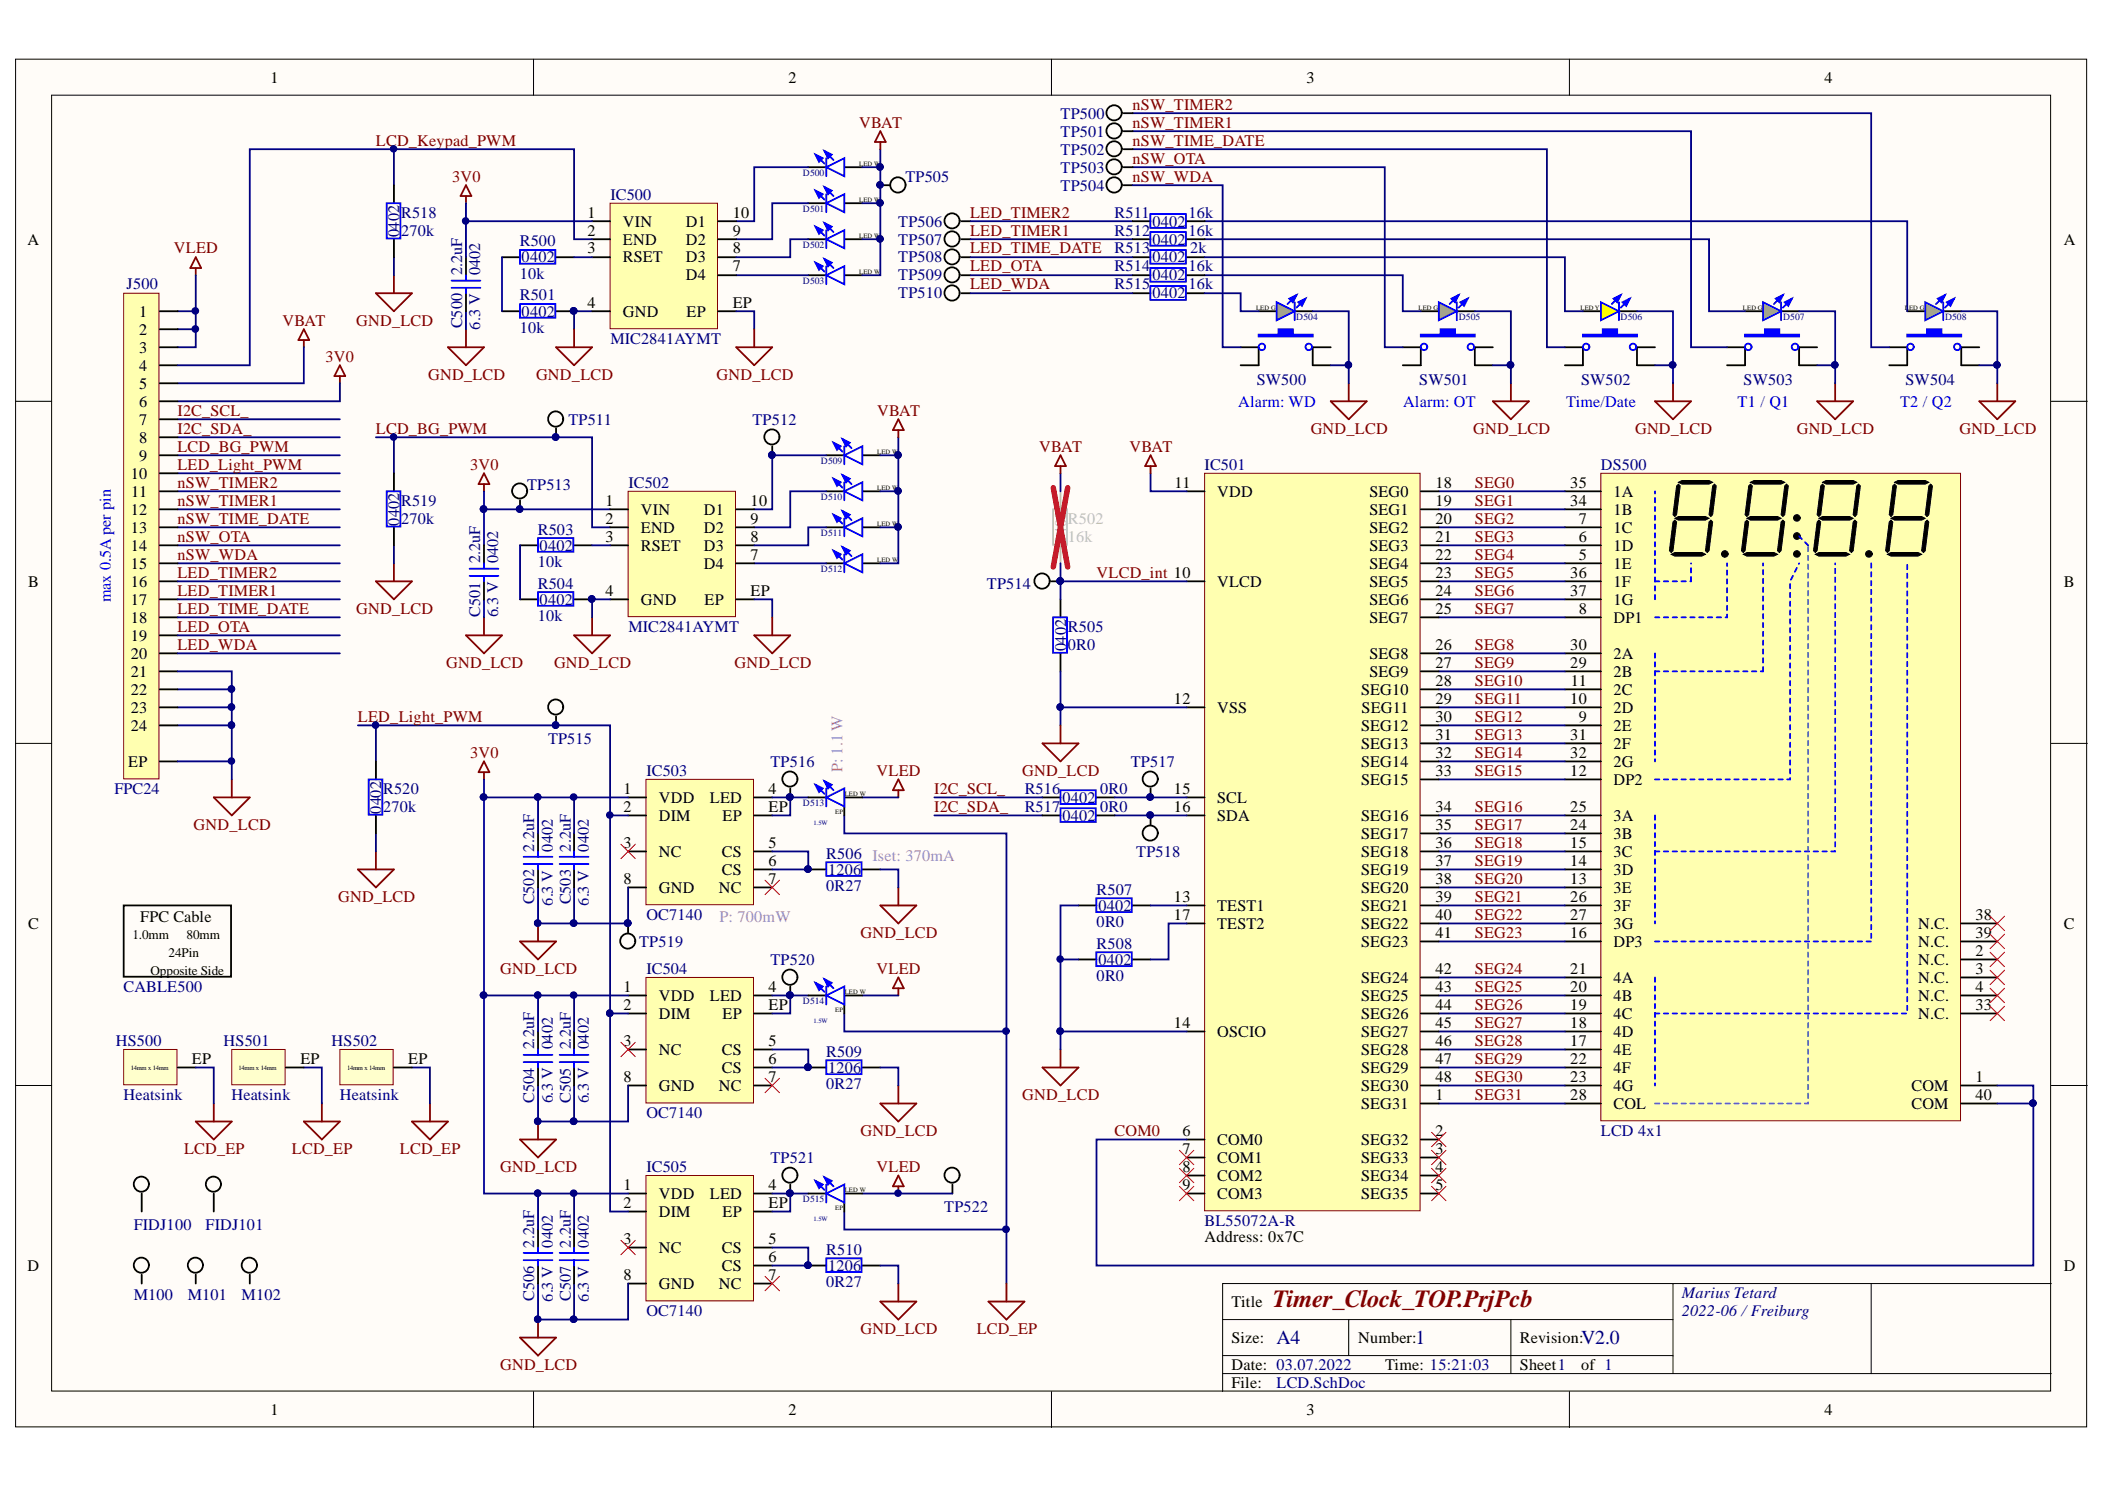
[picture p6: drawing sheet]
<svg xmlns="http://www.w3.org/2000/svg" width="297mm" height="210mm" viewBox="0 0 297 210" stroke-linecap="round" stroke-linejoin="round" font-family="sans-serif">
<defs><g id="words">
<text font-size="3.5" fill="#800000" x="179.6" y="184.4">Timer_Clock_TOP.PrjPcb</text>
<g font-size="2.8" fill="#000080">
<text x="180.1" y="189.6">A4</text>
<text x="199.8" y="189.6">1</text>
<text x="223.1" y="189.6">V2.0</text>
</g>
<g font-size="2.3">
<text x="38.2" y="11.7">1</text>
<text x="111.3" y="11.7">2</text>
<text x="184.4" y="11.7">3</text>
<text x="257.5" y="11.7">4</text>
<text x="3.9" y="34.5">A</text>
<text x="82.9" y="30.7">1</text>
<text x="82.9" y="33.2">2</text>
<text x="82.9" y="35.8">3</text>
<text x="87.9" y="32">VIN</text>
<text x="87.9" y="34.5">END</text>
<text x="96.8" y="32">D1</text>
<text x="96.8" y="34.5">D2</text>
<text x="103.4" y="30.7">10</text>
<text x="103.4" y="33.2">9</text>
<text x="103.4" y="35.8">8</text>
<text x="291.2" y="34.5">A</text>
<text x="87.9" y="37">RSET</text>
<text x="96.8" y="37">D3</text>
<text x="96.8" y="39.6">D4</text>
<text x="103.4" y="38.3">7</text>
<text x="19.6" y="44.7">1</text>
<text x="19.6" y="47.3">2</text>
<text x="82.9" y="43.5">4</text>
<text x="87.9" y="44.7">GND</text>
<text x="96.9" y="44.7">EP</text>
<text x="103.4" y="43.5">EP</text>
<text x="19.6" y="49.8">3</text>
<text x="19.6" y="52.3">4</text>
<text x="19.6" y="54.9">5</text>
<text x="19.6" y="57.4">6</text>
<text x="19.6" y="59.9">7</text>
<text x="19.6" y="62.5">8</text>
<text x="19.6" y="65">9</text>
<text x="18.4" y="67.5">10</text>
<text x="18.5" y="70.1">11</text>
<text x="85.5" y="71.4">1</text>
<text x="105.9" y="71.4">10</text>
<text x="165.7" y="68.8">11</text>
<text x="171.8" y="70.1">VDD</text>
<text x="193.2" y="70.1">SEG0</text>
<text x="202.5" y="68.8">18</text>
<text x="202.5" y="71.4">19</text>
<text x="221.6" y="71.4">34</text>
<text x="221.6" y="68.8">35</text>
<text x="227.7" y="70.1">1A</text>
<text x="18.4" y="72.6">12</text>
<text x="18.4" y="75.2">13</text>
<text x="18.4" y="77.7">14</text>
<text x="85.5" y="73.9">2</text>
<text x="85.5" y="76.4">3</text>
<text x="90.4" y="72.6">VIN</text>
<text x="90.4" y="75.2">END</text>
<text x="90.4" y="77.7">RSET</text>
<text x="99.3" y="72.6">D1</text>
<text x="99.3" y="75.2">D2</text>
<text x="99.3" y="77.7">D3</text>
<text x="105.9" y="73.9">9</text>
<text x="105.9" y="76.4">8</text>
<text x="193.2" y="72.6">SEG1</text>
<text x="193.2" y="75.2">SEG2</text>
<text x="193.2" y="77.7">SEG3</text>
<text x="202.5" y="73.9">20</text>
<text x="202.5" y="76.4">21</text>
<text x="222.8" y="76.4">6</text>
<text x="222.8" y="73.9">7</text>
<text x="227.7" y="77.7">1D</text>
<text x="227.7" y="75.2">1C</text>
<text x="227.7" y="72.6">1B</text>
<text x="4" y="82.8">B</text>
<text x="18.4" y="80.2">15</text>
<text x="18.4" y="82.8">16</text>
<text x="99.3" y="80.2">D4</text>
<text x="105.9" y="79">7</text>
<text x="171.8" y="82.8">VLCD</text>
<text x="193.2" y="80.2">SEG4</text>
<text x="193.2" y="82.8">SEG5</text>
<text x="202.5" y="79">22</text>
<text x="202.5" y="81.5">23</text>
<text x="221.6" y="81.5">36</text>
<text x="222.8" y="79">5</text>
<text x="227.7" y="80.2">1E</text>
<text x="227.7" y="82.8">1F</text>
<text x="291.2" y="82.8">B</text>
<text x="18.4" y="85.3">17</text>
<text x="18.4" y="87.8">18</text>
<text x="85.5" y="84">4</text>
<text x="90.4" y="85.3">GND</text>
<text x="99.4" y="85.3">EP</text>
<text x="105.9" y="84">EP</text>
<text x="193.2" y="85.3">SEG6</text>
<text x="193.2" y="87.8">SEG7</text>
<text x="202.5" y="84">24</text>
<text x="202.5" y="86.6">25</text>
<text x="221.6" y="84">37</text>
<text x="222.8" y="86.6">8</text>
<text x="227.7" y="87.8">DP1</text>
<text x="227.7" y="85.3">1G</text>
<text x="18.4" y="90.4">19</text>
<text x="18.4" y="92.9">20</text>
<text x="18.4" y="95.4">21</text>
<text x="193.2" y="92.9">SEG8</text>
<text x="193.2" y="95.4">SEG9</text>
<text x="202.5" y="91.6">26</text>
<text x="202.5" y="94.2">27</text>
<text x="221.6" y="94.2">29</text>
<text x="221.6" y="91.6">30</text>
<text x="227.7" y="95.4">2B</text>
<text x="227.7" y="92.9">2A</text>
<text x="18.4" y="98">22</text>
<text x="18.4" y="100.5">23</text>
<text x="165.7" y="99.3">12</text>
<text x="171.8" y="100.5">VSS</text>
<text x="192.1" y="98">SEG10</text>
<text x="192.1" y="100.5">SEG11</text>
<text x="202.5" y="96.7">28</text>
<text x="202.5" y="99.3">29</text>
<text x="202.5" y="101.8">30</text>
<text x="221.6" y="99.3">10</text>
<text x="221.7" y="96.7">11</text>
<text x="222.8" y="101.8">9</text>
<text x="227.7" y="100.5">2D</text>
<text x="227.7" y="98">2C</text>
<text x="18.4" y="103.1">24</text>
<text x="192.1" y="103.1">SEG12</text>
<text x="192.1" y="105.7">SEG13</text>
<text x="202.5" y="104.4">31</text>
<text x="202.5" y="106.9">32</text>
<text x="221.6" y="104.4">31</text>
<text x="221.6" y="106.9">32</text>
<text x="227.7" y="103.1">2E</text>
<text x="227.7" y="105.7">2F</text>
<text x="18.1" y="108.2">EP</text>
<text x="88" y="112">1</text>
<text x="93" y="113.3">VDD</text>
<text x="100.2" y="113.3">LED</text>
<text x="108.5" y="112">4</text>
<text x="165.7" y="112">15</text>
<text x="171.8" y="113.3">SCL</text>
<text x="192.1" y="108.2">SEG14</text>
<text x="192.1" y="110.8">SEG15</text>
<text x="202.5" y="109.5">33</text>
<text x="221.6" y="109.5">12</text>
<text x="227.7" y="110.8">DP2</text>
<text x="227.7" y="108.2">2G</text>
<text x="88" y="114.6">2</text>
<text x="88" y="119.6">3</text>
<text x="93" y="115.8">DIM</text>
<text x="102" y="115.8">EP</text>
<text x="108.5" y="119.6">5</text>
<text x="108.5" y="114.6">EP</text>
<text x="165.7" y="114.6">16</text>
<text x="171.8" y="115.8">SDA</text>
<text x="192.1" y="115.8">SEG16</text>
<text x="192.1" y="118.4">SEG17</text>
<text x="202.5" y="114.6">34</text>
<text x="202.5" y="117.1">35</text>
<text x="202.5" y="119.6">36</text>
<text x="221.6" y="119.6">15</text>
<text x="221.6" y="117.1">24</text>
<text x="221.6" y="114.6">25</text>
<text x="227.7" y="118.4">3B</text>
<text x="227.7" y="115.8">3A</text>
<text x="88" y="124.7">8</text>
<text x="93" y="120.9">NC</text>
<text x="93" y="126">GND</text>
<text x="101.4" y="126">NC</text>
<text x="101.9" y="120.9">CS</text>
<text x="101.9" y="123.4">CS</text>
<text x="108.5" y="122.2">6</text>
<text x="108.5" y="124.7">7</text>
<text x="192.1" y="120.9">SEG18</text>
<text x="192.1" y="123.4">SEG19</text>
<text x="192.1" y="126">SEG20</text>
<text x="202.5" y="122.2">37</text>
<text x="202.5" y="124.7">38</text>
<text x="221.6" y="124.7">13</text>
<text x="221.6" y="122.2">14</text>
<text x="227.7" y="126">3E</text>
<text x="227.7" y="123.4">3D</text>
<text x="227.7" y="120.9">3C</text>
<text x="4" y="131">C</text>
<text x="19.8" y="130">FPC Cable</text>
<text x="165.7" y="127.2">13</text>
<text x="165.7" y="129.8">17</text>
<text x="171.8" y="128.5">TEST1</text>
<text x="171.8" y="131">TEST2</text>
<text x="192.1" y="128.5">SEG21</text>
<text x="192.1" y="131">SEG22</text>
<text x="202.5" y="127.2">39</text>
<text x="202.5" y="129.8">40</text>
<text x="221.6" y="127.2">26</text>
<text x="221.6" y="129.8">27</text>
<text x="227.7" y="128.5">3F</text>
<text x="227.7" y="131">3G</text>
<text x="270.7" y="131">N.C.</text>
<text x="278.8" y="129.8">38</text>
<text x="291.2" y="131">C</text>
<text x="192.1" y="133.6">SEG23</text>
<text x="202.5" y="132.3">41</text>
<text x="202.5" y="137.4">42</text>
<text x="221.6" y="132.3">16</text>
<text x="221.6" y="137.4">21</text>
<text x="227.7" y="133.6">DP3</text>
<text x="270.7" y="136.1">N.C.</text>
<text x="270.7" y="133.6">N.C.</text>
<text x="278.8" y="134.8">2</text>
<text x="278.8" y="137.4">3</text>
<text x="278.8" y="132.3">39</text>
<text x="88" y="139.9">1</text>
<text x="88" y="142.5">2</text>
<text x="93" y="141.2">VDD</text>
<text x="93" y="143.7">DIM</text>
<text x="100.2" y="141.2">LED</text>
<text x="102" y="143.7">EP</text>
<text x="108.5" y="139.9">4</text>
<text x="108.5" y="142.5">EP</text>
<text x="192.1" y="138.7">SEG24</text>
<text x="192.1" y="141.2">SEG25</text>
<text x="192.1" y="143.7">SEG26</text>
<text x="202.5" y="139.9">43</text>
<text x="202.5" y="142.5">44</text>
<text x="221.6" y="142.5">19</text>
<text x="221.6" y="139.9">20</text>
<text x="227.7" y="143.7">4C</text>
<text x="227.7" y="141.2">4B</text>
<text x="227.7" y="138.7">4A</text>
<text x="270.7" y="138.7">N.C.</text>
<text x="270.7" y="141.2">N.C.</text>
<text x="270.7" y="143.7">N.C.</text>
<text x="278.8" y="139.9">4</text>
<text x="278.8" y="142.5">33</text>
<text x="88" y="147.5">3</text>
<text x="93" y="148.8">NC</text>
<text x="101.9" y="148.8">CS</text>
<text x="108.5" y="147.5">5</text>
<text x="165.7" y="145">14</text>
<text x="171.8" y="146.3">OSCIO</text>
<text x="192.1" y="146.3">SEG27</text>
<text x="192.1" y="148.8">SEG28</text>
<text x="202.5" y="145">45</text>
<text x="202.5" y="147.5">46</text>
<text x="221.6" y="147.5">17</text>
<text x="221.6" y="145">18</text>
<text x="227.7" y="148.8">4E</text>
<text x="227.7" y="146.3">4D</text>
<text x="27.1" y="150.1">EP</text>
<text x="42.4" y="150.1">EP</text>
<text x="57.6" y="150.1">EP</text>
<text x="88" y="152.6">8</text>
<text x="93" y="153.9">GND</text>
<text x="101.4" y="153.9">NC</text>
<text x="101.9" y="151.3">CS</text>
<text x="108.5" y="150.1">6</text>
<text x="108.5" y="152.6">7</text>
<text x="192.1" y="151.3">SEG29</text>
<text x="192.1" y="153.9">SEG30</text>
<text x="202.5" y="155.1">1</text>
<text x="202.5" y="150.1">47</text>
<text x="202.5" y="152.6">48</text>
<text x="221.6" y="150.1">22</text>
<text x="221.6" y="152.6">23</text>
<text x="221.6" y="155.1">28</text>
<text x="227.7" y="151.3">4F</text>
<text x="227.7" y="153.9">4G</text>
<text x="269.7" y="153.9">COM</text>
<text x="278.8" y="152.6">1</text>
<text x="278.8" y="155.1">40</text>
<text x="166.8" y="160.2">6</text>
<text x="171.8" y="161.5">COM0</text>
<text x="192.1" y="156.4">SEG31</text>
<text x="192.1" y="161.5">SEG32</text>
<text x="202.5" y="160.2">2</text>
<text x="227.7" y="156.4">COL</text>
<text x="269.7" y="156.4">COM</text>
<text x="88" y="167.9">1</text>
<text x="108.5" y="167.9">4</text>
<text x="166.8" y="162.7">7</text>
<text x="166.8" y="165.4">8</text>
<text x="166.8" y="167.9">9</text>
<text x="171.8" y="164.1">COM1</text>
<text x="171.8" y="166.6">COM2</text>
<text x="192.1" y="164.1">SEG33</text>
<text x="192.1" y="166.6">SEG34</text>
<text x="202.5" y="162.7">3</text>
<text x="202.5" y="165.4">4</text>
<text x="202.5" y="167.9">5</text>
<text x="88" y="170.4">2</text>
<text x="93" y="169.2">VDD</text>
<text x="93" y="171.7">DIM</text>
<text x="100.2" y="169.2">LED</text>
<text x="102" y="171.7">EP</text>
<text x="108.5" y="170.4">EP</text>
<text x="171.8" y="169.2">COM3</text>
<text x="192.1" y="169.2">SEG35</text>
<text x="3.9" y="179.3">D</text>
<text x="88" y="175.5">3</text>
<text x="93" y="176.8">NC</text>
<text x="101.9" y="176.8">CS</text>
<text x="101.9" y="179.3">CS</text>
<text x="108.5" y="175.5">5</text>
<text x="108.5" y="178">6</text>
<text x="170" y="175.3">Address: 0x7C</text>
<text x="291.2" y="179.3">D</text>
<text x="88" y="180.6">8</text>
<text x="93" y="181.9">GND</text>
<text x="101.4" y="181.9">NC</text>
<text x="108.5" y="180.6">7</text>
<text x="173.8" y="184.4">Title</text>
<text x="173.8" y="189.5">Size:</text>
<text x="191.6" y="189.5">Number:</text>
<text x="214.5" y="189.5">Revision:</text>
<text x="173.8" y="193.3">Date: 03.07.2022</text>
<text x="173.8" y="195.8">File:</text>
<text x="195.4" y="193.3">Time: 15:21:03</text>
<text x="214.5" y="193.3">Sheet1</text>
<text x="223.1" y="193.3">of 1</text>
<text x="38.2" y="199.6">1</text>
<text x="111.3" y="199.6">2</text>
<text x="184.4" y="199.6">3</text>
<text x="257.5" y="199.6">4</text>
</g>
<g font-size="2.3" fill="#000080">
<text x="149.7" y="16.7">TP500</text>
<text x="149.7" y="21.8">TP502</text>
<text x="149.7" y="19.3">TP501</text>
<text x="86.1" y="28.1">IC500</text>
<text x="127.8" y="25.6">TP505</text>
<text x="149.7" y="26.9">TP504</text>
<text x="149.7" y="24.3">TP503</text>
<text x="56.3" y="33.5" transform="rotate(-90 56.3 33.5)">0402</text>
<text x="56.6" y="33.2">270k</text>
<text x="56.6" y="30.7">R518</text>
<text x="73.4" y="34.7">R500</text>
<text x="126.7" y="34.5">TP507</text>
<text x="126.7" y="32">TP506</text>
<text x="157.3" y="35.8">R513</text>
<text x="157.3" y="33.2">R512</text>
<text x="157.3" y="30.7">R511</text>
<text x="162.6" y="34.5">0402</text>
<text x="162.6" y="32">0402</text>
<text x="167.7" y="33.2">16k</text>
<text x="167.7" y="30.7">16k</text>
<text x="167.9" y="35.8">2k</text>
<text x="17.9" y="40.8">J500</text>
<text x="65.2" y="38.8" transform="rotate(-90 65.2 38.8)">2.2uF</text>
<text x="67.8" y="38.8" transform="rotate(-90 67.8 38.8)">0402</text>
<text x="73.4" y="39.3">10k</text>
<text x="73.6" y="37">0402</text>
<text x="126.7" y="39.6">TP509</text>
<text x="126.7" y="37">TP508</text>
<text x="157.3" y="40.8">R515</text>
<text x="157.3" y="38.3">R514</text>
<text x="162.6" y="37">0402</text>
<text x="162.6" y="39.6">0402</text>
<text x="167.7" y="40.8">16k</text>
<text x="167.7" y="38.3">16k</text>
<text x="65.2" y="46.3" transform="rotate(-90 65.2 46.3)">C500</text>
<text x="67.8" y="46.5" transform="rotate(-90 67.8 46.5)">6.3 V</text>
<text x="73.4" y="47">10k</text>
<text x="73.4" y="42.4">R501</text>
<text x="73.6" y="44.7">0402</text>
<text x="126.7" y="42.1">TP510</text>
<text x="162.6" y="42.1">0402</text>
<text x="86.1" y="48.5">MIC2841AYMT</text>
<text x="80.2" y="59.9">TP511</text>
<text x="106.2" y="59.9">TP512</text>
<text x="177.3" y="54.4">SW500</text>
<text x="200.3" y="54.4">SW501</text>
<text x="223.1" y="54.4">SW502</text>
<text x="246" y="54.4">SW503</text>
<text x="268.9" y="54.4">SW504</text>
<text x="56.6" y="71.4">R519</text>
<text x="74.4" y="69.1">TP513</text>
<text x="88.7" y="68.8">IC502</text>
<text x="170" y="66.3">IC501</text>
<text x="225.9" y="66.3">DS500</text>
<text x="56.3" y="74.1" transform="rotate(-90 56.3 74.1)">0402</text>
<text x="56.6" y="73.9">270k</text>
<text x="75.9" y="75.4">R503</text>
<text x="76.1" y="77.7">0402</text>
<text x="67.8" y="79.5" transform="rotate(-90 67.8 79.5)">2.2uF</text>
<text x="70.3" y="79.5" transform="rotate(-90 70.3 79.5)">0402</text>
<text x="75.9" y="80">10k</text>
<text x="75.9" y="83">R504</text>
<text x="139.3" y="83">TP514</text>
<text x="67.8" y="87" transform="rotate(-90 67.8 87)">C501</text>
<text x="70.3" y="87.1" transform="rotate(-90 70.3 87.1)">6.3 V</text>
<text x="75.9" y="87.6">10k</text>
<text x="76.1" y="85.3">0402</text>
<text x="88.7" y="89.1">MIC2841AYMT</text>
<text x="150.7" y="89.1">R505</text>
<text x="150.4" y="91.9" transform="rotate(-90 150.4 91.9)">0402</text>
<text x="150.7" y="91.6">0R0</text>
<text x="77.3" y="104.9">TP515</text>
<text x="16.2" y="112">FPC24</text>
<text x="54.1" y="112">R520</text>
<text x="91.2" y="109.5">IC503</text>
<text x="108.7" y="108.2">TP516</text>
<text x="144.6" y="112">R516</text>
<text x="149.9" y="113.3">0402</text>
<text x="155.3" y="112">0R0</text>
<text x="159.6" y="108.2">TP517</text>
<text x="53.8" y="114.8" transform="rotate(-90 53.8 114.8)">0402</text>
<text x="54.1" y="114.6">270k</text>
<text x="144.6" y="114.6">R517</text>
<text x="149.9" y="115.8">0402</text>
<text x="155.3" y="114.6">0R0</text>
<text x="75.4" y="120.1" transform="rotate(-90 75.4 120.1)">2.2uF</text>
<text x="78" y="120.1" transform="rotate(-90 78 120.1)">0402</text>
<text x="80.5" y="120.1" transform="rotate(-90 80.5 120.1)">2.2uF</text>
<text x="83.1" y="120.1" transform="rotate(-90 83.1 120.1)">0402</text>
<text x="116.6" y="125.7">0R27</text>
<text x="116.6" y="121.1">R506 Iset: 370mA</text>
<text x="116.8" y="123.4">1206</text>
<text x="160.3" y="120.9">TP518</text>
<text x="75.4" y="127.6" transform="rotate(-90 75.4 127.6)">C502</text>
<text x="78" y="127.7" transform="rotate(-90 78 127.7)">6.3 V</text>
<text x="80.5" y="127.6" transform="rotate(-90 80.5 127.6)">C503</text>
<text x="83.1" y="127.7" transform="rotate(-90 83.1 127.7)">6.3 V</text>
<text x="91.2" y="129.8">OC7140</text>
<text x="154.7" y="130.8">0R0</text>
<text x="154.7" y="126.2">R507</text>
<text x="155" y="128.5">0402</text>
<text x="90.2" y="133.6">TP519</text>
<text x="91.2" y="137.4">IC504</text>
<text x="108.7" y="136.1">TP520</text>
<text x="154.7" y="133.8">R508</text>
<text x="155" y="136.1">0402</text>
<text x="17.4" y="139.9">CABLE500</text>
<text x="154.7" y="138.4">0R0</text>
<text x="16.3" y="147.5">HS500</text>
<text x="31.6" y="147.5">HS501</text>
<text x="46.8" y="147.5">HS502</text>
<text x="75.4" y="148" transform="rotate(-90 75.4 148)">2.2uF</text>
<text x="78" y="148" transform="rotate(-90 78 148)">0402</text>
<text x="80.5" y="148" transform="rotate(-90 80.5 148)">2.2uF</text>
<text x="83.1" y="148" transform="rotate(-90 83.1 148)">0402</text>
<text x="116.6" y="149">R509</text>
<text x="17.4" y="155.1">Heatsink</text>
<text x="32.7" y="155.1">Heatsink</text>
<text x="48" y="155.1">Heatsink</text>
<text x="75.4" y="155.6" transform="rotate(-90 75.4 155.6)">C504</text>
<text x="78" y="155.6" transform="rotate(-90 78 155.6)">6.3 V</text>
<text x="80.5" y="155.6" transform="rotate(-90 80.5 155.6)">C505</text>
<text x="83.1" y="155.6" transform="rotate(-90 83.1 155.6)">6.3 V</text>
<text x="116.6" y="153.6">0R27</text>
<text x="116.8" y="151.3">1206</text>
<text x="91.2" y="157.7">OC7140</text>
<text x="225.9" y="160.2">LCD 4x1</text>
<text x="91.2" y="165.4">IC505</text>
<text x="108.7" y="164.1">TP521</text>
<text x="18.9" y="173.5">FIDJ100</text>
<text x="29" y="173.5">FIDJ101</text>
<text x="133.3" y="170.9">TP522</text>
<text x="170" y="173">BL55072A-R</text>
<text x="75.4" y="176" transform="rotate(-90 75.4 176)">2.2uF</text>
<text x="78" y="176" transform="rotate(-90 78 176)">0402</text>
<text x="80.5" y="176" transform="rotate(-90 80.5 176)">2.2uF</text>
<text x="83.1" y="176" transform="rotate(-90 83.1 176)">0402</text>
<text x="116.6" y="177">R510</text>
<text x="116.8" y="179.3">1206</text>
<text x="18.9" y="183.4">M100</text>
<text x="26.5" y="183.4">M101</text>
<text x="34.1" y="183.4">M102</text>
<text x="75.4" y="183.5" transform="rotate(-90 75.4 183.5)">C506</text>
<text x="78" y="183.6" transform="rotate(-90 78 183.6)">6.3 V</text>
<text x="80.5" y="183.5" transform="rotate(-90 80.5 183.5)">C507</text>
<text x="83.1" y="183.6" transform="rotate(-90 83.1 183.6)">6.3 V</text>
<text x="91.2" y="185.7">OC7140</text>
<text x="116.6" y="181.6">0R27</text>
<text x="237.3" y="183.1">Marius Tetard</text>
<text x="237.3" y="185.7">2022-06 /Freiburg</text>
<text x="180.1" y="195.8">LCD.SchDoc</text>
</g>
<g font-size="2.3" fill="#800000">
<text x="159.8" y="15.5">nSW_TIMER2</text>
<text x="53" y="20.5">LCD_Keypad_PWM</text>
<text x="121.2" y="18">VBAT</text>
<text x="159.8" y="23.1">nSW_OTA</text>
<text x="159.8" y="20.5">nSW_TIME_DATE</text>
<text x="159.8" y="18">nSW_TIMER1</text>
<text x="63.8" y="25.6">3V0</text>
<text x="159.8" y="25.6">nSW_WDA</text>
<text x="24.5" y="35.8">VLED</text>
<text x="136.9" y="35.8">LED_TIME_DATE</text>
<text x="136.9" y="33.2">LED_TIMER1</text>
<text x="136.9" y="30.7">LED_TIMER2</text>
<text x="136.9" y="40.8">LED_WDA</text>
<text x="136.9" y="38.3">LED_OTA</text>
<text x="39.8" y="46">VBAT</text>
<text x="50.3" y="46">GND_LCD</text>
<text x="45.9" y="51.1">3V0</text>
<text x="60.4" y="53.6">GND_LCD</text>
<text x="75.6" y="53.6">GND_LCD</text>
<text x="101.1" y="53.6">GND_LCD</text>
<text x="25" y="58.7">I2C_SCL_</text>
<text x="123.8" y="58.7">VBAT</text>
<text x="25" y="61.2">I2C_SDA_</text>
<text x="25" y="63.7">LCD_BG_PWM</text>
<text x="53" y="61.2">LCD_BG_PWM</text>
<text x="146.6" y="63.7">VBAT</text>
<text x="159.4" y="63.7">VBAT</text>
<text x="184.9" y="61.2">GND_LCD</text>
<text x="207.9" y="61.2">GND_LCD</text>
<text x="230.7" y="61.2">GND_LCD</text>
<text x="253.6" y="61.2">GND_LCD</text>
<text x="276.5" y="61.2">GND_LCD</text>
<text x="25" y="66.3">LED_Light_PWM</text>
<text x="25" y="71.4">nSW_TIMER1</text>
<text x="25" y="68.8">nSW_TIMER2</text>
<text x="66.3" y="66.3">3V0</text>
<text x="208.1" y="68.8">SEG0</text>
<text x="208.1" y="71.4">SEG1</text>
<text x="25" y="76.4">nSW_OTA</text>
<text x="25" y="73.9">nSW_TIME_DATE</text>
<text x="208.1" y="73.9">SEG2</text>
<text x="208.1" y="76.4">SEG3</text>
<text x="25" y="79">nSW_WDA</text>
<text x="25" y="81.5">LED_TIMER2</text>
<text x="154.7" y="81.5">VLCD_int 10</text>
<text x="208.1" y="79">SEG4</text>
<text x="208.1" y="81.5">SEG5</text>
<text x="25" y="89.1">LED_OTA</text>
<text x="25" y="86.6">LED_TIME_DATE</text>
<text x="25" y="84">LED_TIMER1</text>
<text x="50.3" y="86.6">GND_LCD</text>
<text x="208.1" y="84">SEG6</text>
<text x="208.1" y="86.6">SEG7</text>
<text x="25" y="91.6">LED_WDA</text>
<text x="62.9" y="94.2">GND_LCD</text>
<text x="78.2" y="94.2">GND_LCD</text>
<text x="103.6" y="94.2">GND_LCD</text>
<text x="208.1" y="91.6">SEG8</text>
<text x="208.1" y="94.2">SEG9</text>
<text x="50.5" y="101.8">LED_Light_PWM</text>
<text x="208.1" y="96.7">SEG10</text>
<text x="208.1" y="99.3">SEG11</text>
<text x="208.1" y="101.8">SEG12</text>
<text x="66.3" y="106.9">3V0</text>
<text x="208.1" y="104.4">SEG13</text>
<text x="208.1" y="106.9">SEG14</text>
<text x="123.7" y="109.5">VLED</text>
<text x="131.8" y="112">I2C_SCL_</text>
<text x="144.3" y="109.5">GND_LCD</text>
<text x="208.1" y="109.5">SEG15</text>
<text x="27.3" y="117.1">GND_LCD</text>
<text x="131.8" y="114.6">I2C_SDA_</text>
<text x="208.1" y="114.6">SEG16</text>
<text x="208.1" y="117.1">SEG17</text>
<text x="208.1" y="119.6">SEG18</text>
<text x="208.1" y="122.2">SEG19</text>
<text x="208.1" y="124.7">SEG20</text>
<text x="47.7" y="127.2">GND_LCD</text>
<text x="208.1" y="127.2">SEG21</text>
<text x="208.1" y="129.8">SEG22</text>
<text x="70.6" y="137.4">GND_LCD</text>
<text x="121.4" y="132.3">GND_LCD</text>
<text x="123.7" y="137.4">VLED</text>
<text x="208.1" y="132.3">SEG23</text>
<text x="208.1" y="137.4">SEG24</text>
<text x="208.1" y="139.9">SEG25</text>
<text x="208.1" y="142.5">SEG26</text>
<text x="208.1" y="145">SEG27</text>
<text x="208.1" y="147.5">SEG28</text>
<text x="144.3" y="155.1">GND_LCD</text>
<text x="208.1" y="150.1">SEG29</text>
<text x="208.1" y="152.6">SEG30</text>
<text x="208.1" y="155.1">SEG31</text>
<text x="121.4" y="160.2">GND_LCD</text>
<text x="157.3" y="160.2">COM0</text>
<text x="26" y="162.7">LCD_EP</text>
<text x="41.2" y="162.7">LCD_EP</text>
<text x="56.4" y="162.7">LCD_EP</text>
<text x="70.6" y="165.4">GND_LCD</text>
<text x="123.7" y="165.4">VLED</text>
<text x="121.4" y="188.2">GND_LCD</text>
<text x="137.8" y="188.2">LCD_EP</text>
<text x="70.6" y="193.3">GND_LCD</text>
</g>
<g font-size="2.3" fill="#00f">
<text x="174.7" y="57.4">Alarm: WD</text>
<text x="198" y="57.4">Alarm: OT</text>
<text x="221" y="57.4">Time/Date</text>
<text x="245.2" y="57.4">T1 / Q1</text>
<text x="268.1" y="57.4">T2 / Q2</text>
<text x="15.7" y="85" transform="rotate(-90 15.7 85)">max 0.5Aper pin</text>
</g>
<g font-size="2.3" fill="#bfbebc">
<text x="150.4" y="76.7" transform="rotate(-90 150.4 76.7)">0402</text>
<text x="150.7" y="76.4">16k</text>
<text x="150.7" y="73.9">R502</text>
</g>
<g font-size="2.3" fill="#f0f">
<text x="118.9" y="108.9" transform="rotate(-90 118.9 108.9)">P: 1.1 W</text>
<text x="101.5" y="130">P: 700mW</text>
</g>
<g font-size="1.9">
<text x="18.7" y="132.4">1.0mm</text>
<text x="21.2" y="137.5">Opposite Side</text>
<text x="23.8" y="134.9">24Pin</text>
<text x="26.3" y="132.4">80mm</text>
</g>
<g font-size="1.4" fill="#000080">
<text x="113.3" y="24.9">D500</text>
<text x="113.3" y="29.9">D501</text>
<text x="113.3" y="35">D502</text>
<text x="113.3" y="40.1">D503</text>
<text x="182.9" y="45.1">D504</text>
<text x="205.8" y="45.1">D505</text>
<text x="228.7" y="45.1">D506</text>
<text x="251.6" y="45.1">D507</text>
<text x="274.5" y="45.1">D508</text>
<text x="115.8" y="65.4">D509</text>
<text x="115.8" y="70.5">D510</text>
<text x="115.8" y="75.6">D511</text>
<text x="115.8" y="80.7">D512</text>
<text x="113.3" y="113.7">D513</text>
<text x="113.3" y="141.6">D514</text>
<text x="113.3" y="169.6">D515</text>
</g>
<g font-size=".9">
<text x="121.2" y="23.4">LED W</text>
<text x="121.2" y="28.5">LED W</text>
<text x="121.2" y="33.6">LED W</text>
<text x="121.2" y="38.6">LED W</text>
<text x="177.3" y="43.7">LED G</text>
<text x="200.2" y="43.7">LED G</text>
<text x="223" y="43.7">LED Y</text>
<text x="246" y="43.7">LED G</text>
<text x="268.8" y="43.7">L</text>
<text x="269.4" y="43.7">ED G</text>
<text x="123.8" y="64">LED W</text>
<text x="123.8" y="69.1">LED W</text>
<text x="123.8" y="74.2">LED W</text>
<text x="123.8" y="79.3">LED W</text>
<text x="119.2" y="112.3">LED W</text>
<text x="117.9" y="114.8">EP</text>
<text x="117.9" y="142.8">EP</text>
<text x="119.2" y="140.3">LED W</text>
<text x="18.4" y="150.9">14mm x 14mm</text>
<text x="33.7" y="150.9">14mm x 14mm</text>
<text x="49" y="150.9">14mm x 14mm</text>
<text x="117.9" y="170.7">EP</text>
<text x="119.2" y="168.2">LED W</text>
</g>
<g font-size=".9" fill="#000080">
<text x="114.8" y="116.3">1.5W</text>
<text x="114.8" y="144.3">1.5W</text>
<text x="114.8" y="172.2">1.5W</text>
</g>
</g></defs>
<g fill="#fffcf8" stroke="#000" stroke-width=".14">
<path d="M2.2 8.3h292.2v193h-292.2z"/>
<path d="M7.3 13.4h282.1v182.8h-282.1z"/>
</g>
<g fill="none" stroke="#000" stroke-width=".14">
<path d="M75.3 8.3v5.1M148.4 8.3v5.1M221.5 8.3v5.1M2.2 56.6h5.1M289.5 56.6h5.1M2.2 104.9h5.1M289.5 104.9h5.1M2.2 153.1h5.1M289.5 153.1h5.1M75.3 196.3v5.1M148.4 196.3v5.1M172.5 186.1h63.6"/>
<path d="M172.5 193.8h117M172.5 191.2h63.6M190.3 186.1v5.1M213.2 186.1v7.7M221.5 196.3v5.1M236.1 181.1v12.7M264 181.1h-91.5v15.2M289.5 181.1h-25.5v12.7"/>
</g>
<path d="M225.9 66.8h50.8v91.3h-50.8z" fill="#ffffb0" stroke="#800000" stroke-width=".14"/>
<g fill="#000" stroke="#000" stroke-width=".14">
<circle cx="243.4" cy="78.1" r=".46"/>
<circle cx="253.6" cy="75.6" r=".47"/>
<circle cx="253.6" cy="73.1" r=".46"/>
<circle cx="253.6" cy="78.1" r=".46"/>
<circle cx="263.7" cy="78.1" r=".46"/>
</g>
<g fill="#000" stroke="#000" stroke-width=".14">
<path d="M235.8 78.2l.5-.3h3.8l.6 .3-.6 .2h-3.8z" fill-rule="evenodd"/>
<path d="M236.3 73.1l.5-.2h3.9l.5 .2-.5 .3h-3.9z" fill-rule="evenodd"/>
<path d="M236.1 73.6l.2-.2 .3 .2-.5 4.1-.3 .2-.2-.2z" fill-rule="evenodd"/>
<path d="M236.8 68l.6-.2h3.8l.5 .2-.5 .3h-3.8z" fill-rule="evenodd"/>
<path d="M236.6 68.5l.2-.2 .3 .2-.5 4.1-.3 .3-.2-.3z" fill-rule="evenodd"/>
<path d="M241.2 73.6l.2-.2 .3 .2-.5 4.1-.3 .2-.2-.2z" fill-rule="evenodd"/>
<path d="M241.7 68.5l.2-.2 .3 .2-.5 4.1-.3 .3-.2-.3z" fill-rule="evenodd"/>
<path d="M246 78.2l.5-.3h3.8l.5 .3-.5 .2h-3.8z" fill-rule="evenodd"/>
<path d="M246.5 73.1l.5-.2h3.8l.5 .2-.5 .3h-3.8z" fill-rule="evenodd"/>
<path d="M246.2 73.6l.3-.2 .3 .2-.6 4.1-.2 .2-.3-.2z" fill-rule="evenodd"/>
<path d="M247 68l.5-.2h3.8l.5 .2-.5 .3h-3.8z" fill-rule="evenodd"/>
<path d="M246.8 68.5l.2-.2 .3 .2-.5 4.1-.3 .3-.3-.3z" fill-rule="evenodd"/>
<path d="M251.3 73.6l.3-.2 .2 .2-.5 4.1-.2 .2-.3-.2z" fill-rule="evenodd"/>
<path d="M251.8 68.5l.3-.2 .3 .2-.6 4.1-.2 .3-.3-.3z" fill-rule="evenodd"/>
<path d="M256.2 78.2l.5-.3h3.8l.5 .3-.5 .2h-3.8z" fill-rule="evenodd"/>
<path d="M256.7 73.1l.5-.2h3.8l.5 .2-.5 .3h-3.8z" fill-rule="evenodd"/>
<path d="M256.4 73.6l.3-.2 .2 .2-.5 4.1-.2 .2-.3-.2z" fill-rule="evenodd"/>
<path d="M257.2 68l.5-.2h3.8l.5 .2-.5 .3h-3.8z" fill-rule="evenodd"/>
<path d="M256.9 68.5l.3-.2 .2 .2-.5 4.1-.2 .3-.3-.3z" fill-rule="evenodd"/>
<path d="M261.5 73.6l.3-.2 .2 .2-.5 4.1-.3 .2-.2-.2z" fill-rule="evenodd"/>
<path d="M262 68.5l.3-.2 .2 .2-.5 4.1-.2 .3-.3-.3z" fill-rule="evenodd"/>
<path d="M266.3 78.2l.5-.3h3.9l.5 .3-.5 .2h-3.9z" fill-rule="evenodd"/>
<path d="M266.8 73.1l.5-.2h3.9l.5 .2-.5 .3h-3.9z" fill-rule="evenodd"/>
<path d="M266.6 73.6l.2-.2 .3 .2-.5 4.1-.3 .2-.2-.2z" fill-rule="evenodd"/>
<path d="M267.3 68l.6-.2h3.8l.5 .2-.5 .3h-3.8z" fill-rule="evenodd"/>
<path d="M267.1 68.5l.2-.2 .3 .2-.5 4.1-.3 .3-.2-.3z" fill-rule="evenodd"/>
<path d="M271.7 73.6l.2-.2 .3 .2-.5 4.1-.3 .2-.2-.2z" fill-rule="evenodd"/>
<path d="M272.2 68.5l.2-.2 .3 .2-.5 4.1-.3 .3-.2-.3z" fill-rule="evenodd"/>
</g>
<g fill="none" stroke="#000" stroke-width=".25">
<path d="M220.8 79.5h5.1M220.8 76.9h5.1M220.8 74.4h5.1M220.8 71.8h5.1M220.8 69.3h5.1M220.8 87.1h5.1M220.8 99.8h5.1M220.8 97.2h5.1M220.8 94.7h5.1M220.8 92.2h5.1M220.8 82h5.1M220.8 84.5h5.1"/>
<path d="M220.8 102.3h5.1M220.8 109.9h5.1M220.8 117.6h5.1M220.8 115h5.1M220.8 104.9h5.1M220.8 107.4h5.1M220.8 137.9h5.1M220.8 125.2h5.1M220.8 122.6h5.1M220.8 120.1h5.1M220.8 132.8h5.1M220.8 127.7h5.1"/>
<path d="M220.8 130.3h5.1M276.8 135.3h5M276.8 137.9h5M276.8 132.8h5M276.8 130.3h5M220.8 153.1h5.1M220.8 140.4h5.1M220.8 148h5.1M220.8 145.5h5.1M220.8 143h5.1M220.8 150.6h5.1M220.8 155.7h5.1"/>
<path d="M276.8 153.1h5M276.8 140.4h5M276.8 143h5M276.8 155.7h5"/>
</g>
<g fill="none" stroke="#00f" stroke-width=".25" stroke-dasharray=".6 .6">
<path d="M255.1 76.9l-1.2-1.2M264 79.5v53.3M233.5 84.5v-15.2M233.5 92.2v15.2M233.5 94.7h15.3M233.5 82h5.1M233.5 87.1h10.2v-7.6M238.6 82v-2.5M248.8 94.7v-15.2M233.5 115v15.3M233.5 109.9h19.1v-27.9l1.3-2.5M233.5 137.9v15.2"/>
<path d="M233.5 120.1h25.5v-40.6M233.5 132.8h30.5M233.5 143h35.6v-63.5"/>
</g>
<path d="M233.5 155.7h21.6v-78.8" fill="none" stroke="#09c" stroke-width=".25" stroke-dasharray=".6 .6"/>
<g fill="none" stroke="#000080" stroke-width=".25">
<path d="M203 79.5h17.8M203 76.9h17.8M203 74.4h17.8M203 71.8h17.8M203 69.3h17.8M203 87.1h17.8M203 99.8h17.8M203 97.2h17.8M203 94.7h17.8M203 92.2h17.8M203 82h17.8M203 84.5h17.8"/>
<path d="M203 102.3h17.8M203 109.9h17.8M203 117.6h17.8M203 115h17.8M203 104.9h17.8M203 107.4h17.8M203 125.2h17.8M203 122.6h17.8M203 120.1h17.8M203 132.8h17.8M203 137.9h17.8M203 127.7h17.8"/>
<path d="M203 130.3h17.8M203 148h17.8M203 145.5h17.8M203 143h17.8M203 140.4h17.8M203 150.6h17.8M203 153.1h17.8M203 155.7h17.8"/>
</g>
<path d="M170 66.8h30.4v104h-30.4z" fill="#ffffb0" stroke="#800000" stroke-width=".14"/>
<g fill="none" stroke="#000" stroke-width=".25">
<path d="M116.6 64.2h2.5M121.7 64.2h2.5M167.4 69.3h2.6M200.5 69.3h2.5M200.5 71.8h2.5M200.5 74.4h2.5M200.5 76.9h2.5M200.5 79.5h2.5M149.6 84.5v2.6M149.6 92.2v2.5M167.4 82h2.6M167.4 99.8h2.6"/>
<path d="M200.5 82h2.5M200.5 99.8h2.5M200.5 84.5h2.5M200.5 87.1h2.5M200.5 92.2h2.5M200.5 94.7h2.5M200.5 97.2h2.5M167.4 112.5h2.6M167.4 115h2.6M200.5 115h2.5M200.5 102.3h2.5M200.5 104.9h2.5"/>
<path d="M200.5 107.4h2.5M200.5 109.9h2.5M200.5 117.6h2.5M152.2 127.7h2.5M152.2 135.3h2.5M159.8 127.7h2.6M159.8 135.3h2.6M167.4 127.7h2.6M167.4 130.3h2.6M200.5 127.7h2.5M200.5 130.3h2.5M200.5 120.1h2.5"/>
<path d="M200.5 122.6h2.5M200.5 125.2h2.5M200.5 132.8h2.5M200.5 137.9h2.5M167.4 145.5h2.6M200.5 155.7h2.5M200.5 145.5h2.5M200.5 140.4h2.5M200.5 143h2.5M200.5 148h2.5M200.5 150.6h2.5M200.5 153.1h2.5"/>
<path d="M167.4 160.7h2.6M167.4 163.3h2.6M167.4 165.8h2.6M167.4 168.4h2.6M200.5 160.7h2.5M200.5 163.3h2.5M200.5 165.8h2.5M200.5 168.4h2.5"/>
</g>
<g fill="none" stroke="#000080" stroke-width=".25">
<path d="M149.6 79.5v2.5h17.8M149.6 66.8v2.5M162.4 66.8v2.5h5M149.6 94.7v5.1h17.8M149.6 82v2.5M149.6 99.8v2.5M149.6 135.3h2.6M152.2 127.7h-2.6v17.8M162.4 127.7h5M167.4 130.3h-2.5v5h-2.5M167.4 145.5h-17.8v2.5M281.8 155.7h5.1v22.8h-132.2v-17.8h12.7"/>
<path d="M281.8 153.1h5.1v2.6"/>
</g>
<path d="M148.6 71.8h2v5h-2zM149.6 69.3v2.5M149.6 76.9v2.6" fill="none" stroke="#bfbebc" stroke-width=".25"/>
<path d="M148.6 68.8l2.1 11.2M150.7 68.8l-2.1 11.2" fill="none" stroke="#f00" stroke-width=".76"/>
<path d="M148.6 87.1h2v5h-2zM154.7 126.7h5v2h-5zM154.7 134.3h5v2h-5z" fill="none" stroke="#00f" stroke-width=".25"/>
<g fill="#000080" stroke="#000080" stroke-width=".14">
<circle cx="149.6" cy="82" r=".46"/>
<circle cx="149.6" cy="99.7" r=".46"/>
<circle cx="286.9" cy="155.6" r=".46"/>
<circle cx="149.6" cy="145.5" r=".46"/>
<circle cx="149.6" cy="135.3" r=".46"/>
</g>
<path d="M42.9 46.4l.7 1.6h-1.5zM42.9 48v1M48 51.5l.7 1.6h-1.5zM48 53.1v1M30.2 112.5h5l-2.5 2.5zM32.7 109.9v2.6M147.1 104.9h5.1l-2.6 2.5zM149.6 102.3v2.6M147.1 150.6h5.1l-2.6 2.5zM149.6 148v2.6" fill="none" stroke="#800000" stroke-width=".25"/>
<path d="M119.1 64.2l2.6-1.2v2.5z" fill="#fff" stroke="#00f" stroke-width=".25"/>
<path d="M117.6 62.4l1.3 1.3M118.9 61.9l1.3 1.3M119.1 63v2.5" fill="none" stroke="#00f" stroke-width=".25"/>
<g fill="#00f" stroke="#00f" stroke-width=".25">
<path d="M117.6 62.4l1 .6-.5 .5z"/>
<path d="M118.9 61.9l1 .5-.5 .6z"/>
</g>
<path d="M116.6 69.3h2.5M121.7 69.3h2.5" fill="none" stroke="#000" stroke-width=".25"/>
<path d="M119.1 69.3l2.6-1.3v2.6z" fill="#fff" stroke="#00f" stroke-width=".25"/>
<path d="M117.6 67.5l1.3 1.3M118.9 67l1.3 1.3M119.1 68v2.6" fill="none" stroke="#00f" stroke-width=".25"/>
<g fill="#00f" stroke="#00f" stroke-width=".25">
<path d="M117.6 67.5l1 .5-.5 .5z"/>
<path d="M118.9 67l1 .5-.5 .5z"/>
</g>
<path d="M116.6 74.4h2.5M121.7 74.4h2.5" fill="none" stroke="#000" stroke-width=".25"/>
<path d="M119.1 74.4l2.6-1.3v2.6z" fill="#fff" stroke="#00f" stroke-width=".25"/>
<path d="M117.6 72.6l1.3 1.3M118.9 72.1l1.3 1.3M119.1 73.1v2.6" fill="none" stroke="#00f" stroke-width=".25"/>
<g fill="#00f" stroke="#00f" stroke-width=".25">
<path d="M117.6 72.6l1 .5-.5 .5z"/>
<path d="M118.9 72.1l1 .5-.5 .5z"/>
</g>
<path d="M116.6 79.5h2.5M121.7 79.5h2.5" fill="none" stroke="#000" stroke-width=".25"/>
<path d="M119.1 79.5l2.6-1.3v2.5z" fill="#fff" stroke="#00f" stroke-width=".25"/>
<path d="M117.6 77.7l1.3 1.3M118.9 77.2l1.3 1.2M119.1 78.2v2.5" fill="none" stroke="#00f" stroke-width=".25"/>
<g fill="#00f" stroke="#00f" stroke-width=".25">
<path d="M117.6 77.7l1 .5-.5 .5z"/>
<path d="M118.9 77.2l1 .5-.5 .5z"/>
</g>
<path d="M53 61.7h30.5v12.7h2.6M68.3 69.3v2.5h17.8M68.3 71.8v5.1M106.4 79.5h10.2M116.6 69.3h-5.1v5.1h-5.1M116.6 64.2h-7.6v7.6h-2.6M124.2 64.2h2.6v5.1h-2.6M126.8 69.3v5.1h-2.6M126.8 74.4v5.1h-2.6M126.8 61.7v2.5M68.3 84.5v2.6" fill="none" stroke="#000080" stroke-width=".25"/>
<g fill="#000080" stroke="#000080" stroke-width=".14">
<circle cx="108.9" cy="64.2" r=".46"/>
<circle cx="126.7" cy="69.3" r=".46"/>
<circle cx="126.7" cy="64.2" r=".46"/>
<circle cx="126.7" cy="74.3" r=".46"/>
<circle cx="68.2" cy="71.8" r=".47"/>
<circle cx="126.7" cy="168.3" r=".46"/>
</g>
<path d="M27.6 36.3l.8 1.5h-1.5zM27.6 37.8v1M126.8 59.1l.7 1.6h-1.5zM68.3 66.8l.8 1.5h-1.6zM68.3 68.3v1M126.8 60.7v1M65.8 89.6h5l-2.5 2.6zM68.3 87.1v2.5M81 89.6h5.1l-2.6 2.6zM83.5 87.1v2.5M126.8 167.3v1.1M126.8 165.8l.7 1.5h-1.5z" fill="none" stroke="#800000" stroke-width=".25"/>
<path d="M91.2 165.8h15.1v17.7h-15.1z" fill="#ffffb0" stroke="#800000" stroke-width=".14"/>
<g fill="none" stroke="#000" stroke-width=".25">
<path d="M75.9 173.4v2.6M75.9 178.5v2.6M81 173.4v2.6M81 178.5v2.6M88.6 168.4h2.6M88.6 170.9h2.6M88.6 176h2.6M106.4 168.4h2.6M106.4 170.9h2.6M106.4 176h2.6M106.4 178.5h2.6M114.1 178.5h2.5"/>
<path d="M121.7 178.5h2.5M88.6 181.1h2.6M106.4 181.1h2.6"/>
</g>
<g fill="#000080" stroke="#000080" stroke-width=".14">
<circle cx="114" cy="178.5" r=".46"/>
<circle cx="81" cy="186.1" r=".46"/>
<circle cx="75.9" cy="158.2" r=".46"/>
<circle cx="75.9" cy="186.1" r=".46"/>
<circle cx="75.9" cy="168.3" r=".46"/>
<circle cx="81" cy="168.3" r=".46"/>
</g>
<path d="M73.9 176.7h4.1M73.9 177.8h4.1M75.9 176v.7M75.9 177.8v.7M79 176.7h4M79 177.8h4M81 176v.7M81 177.8v.7M116.6 177.5h5v1.9h-5z" fill="none" stroke="#00f" stroke-width=".25"/>
<path d="M81 168.4v5M88.6 168.4h-12.7v5M109 176h5.1v2.5h-5.1M109 168.4h5.1M75.9 181.1v5h5.1v-5M88.6 181.1v5h-7.6" fill="none" stroke="#000080" stroke-width=".25"/>
<path d="M68.3 107.4l.8 1.5h-1.6zM68.3 108.9v1M126.8 139.4v1M126.8 137.9l.7 1.5h-1.5zM75.9 158.2v2.5M73.4 160.7h5.1l-2.6 2.6zM124.2 183.6h5.1l-2.5 2.5zM126.8 181.1v2.5" fill="none" stroke="#800000" stroke-width=".25"/>
<path d="M87.6 175l2.1 2M89.7 175l-2.1 2M108 180l2 2.1M110 180l-2 2.1" fill="none" stroke="#f00" stroke-width=".14"/>
<path d="M91.2 137.9h15.1v17.7h-15.1z" fill="#ffffb0" stroke="#800000" stroke-width=".14"/>
<g fill="none" stroke="#000" stroke-width=".25">
<path d="M75.9 145.5v2.5M75.9 150.6v2.5M81 145.5v2.5M81 150.6v2.5M88.6 140.4h2.6M88.6 143h2.6M88.6 148h2.6M88.6 153.1h2.6M106.4 140.4h2.6M106.4 143h2.6M106.4 148h2.6M106.4 150.6h2.6"/>
<path d="M106.4 153.1h2.6M114.1 150.6h2.5M121.7 150.6h2.5"/>
</g>
<g fill="#000080" stroke="#000080" stroke-width=".14">
<circle cx="114" cy="150.5" r=".46"/>
<circle cx="80.9" cy="158.2" r=".47"/>
<circle cx="75.9" cy="158.2" r=".46"/>
<circle cx="75.9" cy="140.4" r=".46"/>
<circle cx="81" cy="140.4" r=".46"/>
</g>
<path d="M73.9 148.8h4.1M73.9 149.8h4.1M75.9 148v.8M75.9 149.8v.8M79 148.8h4M79 149.8h4M81 148v.8M81 149.8v.8M116.6 149.6h5v1.9h-5z" fill="none" stroke="#00f" stroke-width=".25"/>
<path d="M75.9 153.1v5.1h5.1v-5.1M81 140.4v5.1M88.6 153.1v5.1h-7.6M88.6 140.4h-12.7v5.1M109 148h5.1v2.6h-5.1M109 140.4h5.1M121.7 140.4h5.1" fill="none" stroke="#000080" stroke-width=".25"/>
<path d="M126.8 111.5v1M126.8 109.9l.7 1.6h-1.5zM124.2 155.7h5.1l-2.5 2.5zM126.8 153.1v2.6" fill="none" stroke="#800000" stroke-width=".25"/>
<path d="M87.6 147l2.1 2.1M89.7 147l-2.1 2.1M108 152.1l2 2M110 152.1l-2 2" fill="none" stroke="#f00" stroke-width=".14"/>
<path d="M91.2 109.9h15.1v17.7h-15.1z" fill="#ffffb0" stroke="#800000" stroke-width=".14"/>
<g fill="none" stroke="#000" stroke-width=".25">
<path d="M175.1 49h2.5v2.5h-2.5M177.6 43.9h2.6M182.7 43.9h2.5M187.8 49h-2.6v2.5h2.6M197.9 49h2.6v2.5h-2.6M210.7 49h-2.6v2.5h2.6M220.8 49h2.6v2.5h-2.6M233.5 49h-2.5v2.5h2.5M243.7 49h2.5v2.5h-2.5M256.4 49h-2.5v2.5h2.5M266.6 49h2.5v2.5h-2.5M279.3 49h-2.5v2.5h2.5"/>
<path d="M68.3 76.9v2.6M68.3 82v2.5M75.9 117.6v2.5M81 117.6v2.5M88.6 112.5h2.6M88.6 115h2.6M106.4 112.5h2.6M106.4 115h2.6M75.9 122.6v2.6M81 122.6v2.6M88.6 120.1h2.6M88.6 125.2h2.6"/>
<path d="M106.4 120.1h2.6M106.4 122.6h2.6M106.4 125.2h2.6M114.1 122.6h2.5M121.7 122.6h2.5"/>
</g>
<g fill="#000080" stroke="#000080" stroke-width=".14">
<circle cx="114" cy="122.6" r=".46"/>
<circle cx="88.6" cy="130.2" r=".46"/>
<circle cx="81" cy="130.2" r=".46"/>
<circle cx="75.9" cy="130.2" r=".46"/>
<circle cx="75.9" cy="112.4" r=".46"/>
<circle cx="81" cy="112.4" r=".46"/>
<circle cx="75.9" cy="168.3" r=".46"/>
<circle cx="68.2" cy="140.4" r=".46"/>
<circle cx="86" cy="142.9" r=".46"/>
<circle cx="75.9" cy="186.1" r=".46"/>
<circle cx="75.9" cy="140.4" r=".46"/>
<circle cx="68.2" cy="112.4" r=".46"/>
<circle cx="86" cy="115" r=".46"/>
<circle cx="190.3" cy="51.5" r=".46"/>
<circle cx="213.1" cy="51.5" r=".46"/>
<circle cx="236" cy="51.5" r=".46"/>
<circle cx="258.9" cy="51.5" r=".46"/>
<circle cx="281.8" cy="51.5" r=".46"/>
</g>
<g fill="none" stroke="#00f" stroke-width=".25">
<path d="M68.3 79.5v.7M66.3 80.2h4M66.3 81.2h4M68.3 81.2v.8M73.9 120.9h4.1M73.9 121.9h4.1M75.9 120.1v.8M75.9 121.9v.7M79 120.9h4M79 121.9h4M81 120.1v.8M81 121.9v.7"/>
<path d="M116.6 121.6h5v2h-5z"/>
<circle cx="178.1" cy="48.9" r=".46"/>
<circle cx="184.7" cy="48.9" r=".46"/>
<circle cx="200.9" cy="48.9" r=".46"/>
<circle cx="207.6" cy="48.9" r=".46"/>
<circle cx="223.8" cy="48.9" r=".46"/>
<circle cx="230.4" cy="48.9" r=".46"/>
<circle cx="246.7" cy="48.9" r=".46"/>
<circle cx="253.3" cy="48.9" r=".46"/>
<circle cx="269.6" cy="48.9" r=".46"/>
<circle cx="276.2" cy="48.9" r=".46"/>
</g>
<g fill="none" stroke="#000080" stroke-width=".25">
<path d="M187.8 51.5h2.5v2.6M210.7 51.5h2.5v2.6M233.5 51.5h2.6v2.6M256.4 51.5h2.6v2.6M279.3 51.5h2.5v2.6M50.5 102.3h35.6v40.7h2.5M68.3 109.9v2.6M75.9 112.5h-7.6v27.9h7.6M81 112.5v5.1M86.1 115h2.5M88.6 112.5h-12.7v5.1M109 112.5h5.1"/>
<path d="M121.7 112.5h5.1M75.9 125.2v5.1h5.1v-5.1M88.6 125.2v5.1h-7.6M109 120.1h5.1v2.5h-5.1M124.2 122.6h2.6v2.6M68.3 140.4v28h7.6M86.1 143v27.9h2.5M124.2 150.6h2.6v2.5M124.2 178.5h2.6v2.6"/>
</g>
<g fill="none" stroke="#800000" stroke-width=".25">
<path d="M187.8 56.6h5.1l-2.6 2.5zM190.3 54.1v2.5M210.7 56.6h5l-2.5 2.5zM213.2 54.1v2.5M233.5 56.6h5.1l-2.5 2.5zM236.1 54.1v2.5M256.4 56.6h5.1l-2.5 2.5zM259 54.1v2.5M279.3 56.6h5.1l-2.6 2.5zM281.8 54.1v2.5M73.4 132.8h5.1l-2.6 2.5zM75.9 130.3v2.5"/>
<path d="M124.2 127.7h5.1l-2.5 2.6zM126.8 125.2v2.5M73.4 188.7h5.1l-2.6 2.5zM75.9 186.1v2.6"/>
</g>
<path d="M87.6 119.1l2.1 2M89.7 119.1l-2.1 2M108 124.2l2 2M110 124.2l-2 2" fill="none" stroke="#f00" stroke-width=".14"/>
<g fill="#00f" stroke="#00f" stroke-width=".25">
<path d="M269.1 47.2h2.8v-.8h2.1v.8h2.8v.3h-7.7z" fill-rule="evenodd"/>
<path d="M246.2 47.2h2.8v-.8h2.1v.8h2.8v.3h-7.7z" fill-rule="evenodd"/>
<path d="M223.4 47.2h2.8v-.8h2v.8h2.8v.3h-7.6z" fill-rule="evenodd"/>
<path d="M177.6 47.2h2.8v-.8h2v.8h2.8v.3h-7.6z" fill-rule="evenodd"/>
<path d="M200.5 47.2h2.8v-.8h2v.8h2.8v.3h-7.6z" fill-rule="evenodd"/>
</g>
<path d="M180.2 42.6l2.5 1.3-2.5 1.3z" fill="#6f3" stroke="#00f" stroke-width=".25"/>
<path d="M182.7 42.6v2.6M182.9 41.6l-1.2 1.3M184.2 42.1l-1.3 1.3" fill="none" stroke="#00f" stroke-width=".25"/>
<g fill="#00f" stroke="#00f" stroke-width=".25">
<path d="M183.2 42.6l1-.5-.5 1z"/>
<path d="M181.9 42.1l1-.5-.5 1z"/>
</g>
<path d="M185.2 43.9h5.1v7.6" fill="none" stroke="#000080" stroke-width=".25"/>
<circle cx="190.3" cy="51.5" r=".46" fill="#000080" stroke="#000080" stroke-width=".14"/>
<path d="M200.5 43.9h2.5M205.6 43.9h2.5" fill="none" stroke="#000" stroke-width=".25"/>
<path d="M203 42.6l2.6 1.3-2.6 1.3z" fill="#6f3" stroke="#00f" stroke-width=".25"/>
<path d="M205.6 42.6v2.6M205.8 41.6l-1.2 1.3M207.1 42.1l-1.3 1.3" fill="none" stroke="#00f" stroke-width=".25"/>
<g fill="#00f" stroke="#00f" stroke-width=".25">
<path d="M206.1 42.6l1-.5-.5 1z"/>
<path d="M204.8 42.1l1-.5-.5 1z"/>
</g>
<path d="M159.8 23.6h35.6v25.4h2.5M208.1 43.9h5.1v7.6" fill="none" stroke="#000080" stroke-width=".25"/>
<circle cx="213.1" cy="51.5" r=".46" fill="#000080" stroke="#000080" stroke-width=".14"/>
<path d="M223.4 43.9h2.5M228.5 43.9h2.5" fill="none" stroke="#000" stroke-width=".25"/>
<path d="M225.9 42.6l2.6 1.3-2.6 1.3z" fill="#ff0" stroke="#00f" stroke-width=".25"/>
<path d="M228.5 42.6v2.6M228.7 41.6l-1.3 1.3M230 42.1l-1.3 1.3" fill="none" stroke="#00f" stroke-width=".25"/>
<g fill="#00f" stroke="#00f" stroke-width=".25">
<path d="M229 42.6l1-.5-.5 1z"/>
<path d="M227.7 42.1l1-.5-.5 1z"/>
</g>
<path d="M159.8 18.5h78.8v30.5h5.1M159.8 16h104.2v33h2.6M159.8 21h58.5v28h2.5M231 43.9h5.1v7.6" fill="none" stroke="#000080" stroke-width=".25"/>
<circle cx="236" cy="51.5" r=".46" fill="#000080" stroke="#000080" stroke-width=".14"/>
<path d="M246.2 43.9h2.6M251.3 43.9h2.6" fill="none" stroke="#000" stroke-width=".25"/>
<path d="M248.8 42.6l2.5 1.3-2.5 1.3z" fill="#6f3" stroke="#00f" stroke-width=".25"/>
<path d="M251.3 42.6v2.6M251.6 41.6l-1.3 1.3M252.9 42.1l-1.3 1.3" fill="none" stroke="#00f" stroke-width=".25"/>
<g fill="#00f" stroke="#00f" stroke-width=".25">
<path d="M251.8 42.6l1.1-.5-.5 1z"/>
<path d="M250.6 42.1l1-.5-.5 1z"/>
</g>
<path d="M253.9 43.9h5.1v7.6" fill="none" stroke="#000080" stroke-width=".25"/>
<circle cx="258.9" cy="51.5" r=".46" fill="#000080" stroke="#000080" stroke-width=".14"/>
<path d="M114.1 23.6h2.5M119.1 23.6h2.6" fill="none" stroke="#000" stroke-width=".25"/>
<path d="M116.6 23.6l2.5-1.3v2.6z" fill="#fff" stroke="#00f" stroke-width=".25"/>
<path d="M115.1 21.8l1.2 1.3M116.3 21.3l1.3 1.3M116.6 22.3v2.6" fill="none" stroke="#00f" stroke-width=".25"/>
<g fill="#00f" stroke="#00f" stroke-width=".25">
<path d="M115.1 21.8l1 .5-.5 .5z"/>
<path d="M116.3 21.3l1.1 .5-.5 .5z"/>
</g>
<path d="M114.1 28.7h2.5M119.1 28.7h2.6" fill="none" stroke="#000" stroke-width=".25"/>
<path d="M116.6 28.7l2.5-1.3v2.5z" fill="#fff" stroke="#00f" stroke-width=".25"/>
<path d="M115.1 26.9l1.2 1.3M116.3 26.4l1.3 1.3M116.6 27.4v2.5" fill="none" stroke="#00f" stroke-width=".25"/>
<g fill="#00f" stroke="#00f" stroke-width=".25">
<path d="M115.1 26.9l1 .5-.5 .5z"/>
<path d="M116.3 26.4l1.1 .5-.5 .5z"/>
</g>
<path d="M114.1 33.7h2.5M119.1 33.7h2.6" fill="none" stroke="#000" stroke-width=".25"/>
<path d="M116.6 33.7l2.5-1.2v2.5z" fill="#fff" stroke="#00f" stroke-width=".25"/>
<path d="M115.1 32l1.2 1.2M116.3 31.5l1.3 1.2M116.6 32.5v2.5" fill="none" stroke="#00f" stroke-width=".25"/>
<g fill="#00f" stroke="#00f" stroke-width=".25">
<path d="M115.1 32l1 .5-.5 .5z"/>
<path d="M116.3 31.5l1.1 .5-.5 .5z"/>
</g>
<path d="M114.1 38.8h2.5M119.1 38.8h2.6" fill="none" stroke="#000" stroke-width=".25"/>
<path d="M116.6 38.8l2.5-1.2v2.5z" fill="#fff" stroke="#00f" stroke-width=".25"/>
<path d="M63.7 39.6h4.1M65.8 38.8v.8M115.1 37l1.2 1.3M116.3 36.5l1.3 1.3M116.6 37.6v2.5M63.7 40.6h4.1M65.8 40.6v.8" fill="none" stroke="#00f" stroke-width=".25"/>
<g fill="#00f" stroke="#00f" stroke-width=".25">
<path d="M115.1 37l1 .6-.5 .5z"/>
<path d="M116.3 36.5l1.1 .5-.5 .6z"/>
</g>
<g fill="none" stroke="#000080" stroke-width=".25">
<path d="M27.6 38.8v10.2h-2.5M103.9 38.8h10.2M114.1 28.7h-5.1v5h-5.1M114.1 23.6h-7.7v7.6h-2.5M121.7 23.6h2.5v5.1h-2.5M124.2 28.7v5h-2.5M124.2 33.7v5.1h-2.5M124.2 21v2.6M25.1 43.9h2.5M25.1 46.4h2.5M25.1 59.1h22.9M42.9 49v5.1h-17.8"/>
<path d="M48 54.1v2.5h-22.9M65.8 43.9v2.5M83.5 43.9h-2.5v2.5M25.1 61.7h22.9M25.1 64.2h22.9M25.1 66.8h22.9M25.1 69.3h22.9M25.1 71.8h22.9M25.1 74.4h22.9M25.1 76.9h22.9M25.1 79.5h22.9M25.1 99.8h7.6v2.5"/>
<path d="M25.1 97.2h7.6v2.6M25.1 102.3h7.6v7.6"/>
</g>
<g fill="#000080" stroke="#000080" stroke-width=".14">
<circle cx="124.2" cy="28.6" r=".46"/>
<circle cx="124.2" cy="23.5" r=".46"/>
<circle cx="124.2" cy="33.7" r=".46"/>
<circle cx="81" cy="43.9" r=".46"/>
<circle cx="27.6" cy="43.9" r=".46"/>
<circle cx="27.6" cy="46.4" r=".47"/>
<circle cx="32.6" cy="102.3" r=".46"/>
<circle cx="32.7" cy="99.7" r=".46"/>
<circle cx="32.7" cy="97.2" r=".46"/>
</g>
<path d="M124.2 18.5l.8 1.5h-1.5zM65.8 26.1l.7 1.6h-1.5zM65.8 27.7v1M124.2 20v1M63.2 49h5.1l-2.5 2.5zM65.8 46.4v2.6M78.5 49h5l-2.5 2.5zM81 46.4v2.6" fill="none" stroke="#800000" stroke-width=".25"/>
<path d="M65.8 36.3v2.5M65.8 41.4v2.5M17.5 127.7h15.1v10.1h-15.1z" fill="none" stroke="#000" stroke-width=".25"/>
<path d="M17.5 41.4h4.9v68.5h-4.9z" fill="#ffffb0" stroke="#800000" stroke-width=".14"/>
<g fill="none" stroke="#000" stroke-width=".25">
<path d="M22.5 43.9h2.6M22.5 46.4h2.6M22.5 49h2.6M22.5 51.5h2.6M22.5 54.1h2.6M22.5 56.6h2.6M22.5 59.1h2.6M269.1 43.9h2.6M274.2 43.9h2.6M22.5 61.7h2.6M22.5 64.2h2.6M22.5 66.8h2.6"/>
<path d="M22.5 69.3h2.6M22.5 71.8h2.6M22.5 74.4h2.6M22.5 76.9h2.6M22.5 79.5h2.6M22.5 82h2.6M22.5 84.5h2.6M22.5 87.1h2.6M22.5 89.6h2.6M22.5 92.2h2.6M22.5 94.7h2.6M22.5 97.2h2.6"/>
<path d="M22.5 99.8h2.6M22.5 102.3h2.6M22.5 107.4h2.6"/>
</g>
<path d="M25.1 94.7h7.6v2.5M25.1 82h22.9M25.1 84.5h22.9M25.1 87.1h22.9M25.1 89.6h22.9M25.1 92.2h22.9" fill="none" stroke="#000080" stroke-width=".25"/>
<circle cx="32.7" cy="97.2" r=".46" fill="#000080" stroke="#000080" stroke-width=".14"/>
<path d="M271.7 42.6l2.5 1.3-2.5 1.3z" fill="#6f3" stroke="#00f" stroke-width=".25"/>
<path d="M274.2 42.6v2.6M274.5 41.6l-1.3 1.3M275.7 42.1l-1.2 1.3" fill="none" stroke="#00f" stroke-width=".25"/>
<g fill="#00f" stroke="#00f" stroke-width=".25">
<path d="M274.7 42.6l1-.5-.5 1z"/>
<path d="M273.5 42.1l1-.5-.5 1z"/>
</g>
<path d="M276.8 43.9h5v7.6" fill="none" stroke="#000080" stroke-width=".25"/>
<g fill="#000080" stroke="#000080" stroke-width=".14">
<circle cx="281.8" cy="51.5" r=".46"/>
<circle cx="78.4" cy="102.3" r=".47"/>
<circle cx="73.3" cy="71.8" r=".46"/>
<circle cx="124.2" cy="26.1" r=".46"/>
<circle cx="88.6" cy="130.2" r=".46"/>
<circle cx="78.4" cy="61.6" r=".47"/>
<circle cx="111.5" cy="112.4" r=".46"/>
<circle cx="111.5" cy="140.4" r=".46"/>
<circle cx="111.5" cy="168.3" r=".46"/>
<circle cx="108.9" cy="64.2" r=".46"/>
<circle cx="149.6" cy="82" r=".46"/>
<circle cx="162.3" cy="112.4" r=".46"/>
<circle cx="162.3" cy="115" r=".46"/>
</g>
<g fill="none" stroke="#000" stroke-width=".25">
<path d="M158.5 18.5h1.3M158.5 16h1.3M124.2 26.1h1.3M135.7 38.8h1.2M135.7 36.3h1.2M135.7 33.7h1.2M135.7 31.2h1.2M158.5 26.1h1.3M158.5 23.6h1.3M158.5 21h1.3M135.7 41.4h1.2M73.4 70.6v1.2"/>
<path d="M78.5 60.4v1.3M109 63v1.2M148.4 82h1.2M78.5 101.1v1.2M111.5 111.2v1.3M162.4 111.2v1.3M162.4 115v1.3M88.6 130.3v1.2M111.5 139.2v1.2M111.5 167.1v1.3"/>
<circle cx="157.2" cy="18.5" r="1.08"/>
<circle cx="157.2" cy="15.9" r="1.07"/>
<circle cx="126.7" cy="26.1" r="1.08"/>
<circle cx="134.3" cy="33.7" r="1.07"/>
<circle cx="134.3" cy="36.2" r="1.07"/>
<circle cx="134.3" cy="38.8" r="1.07"/>
<circle cx="134.3" cy="31.2" r="1.07"/>
<circle cx="157.2" cy="26.1" r="1.08"/>
<circle cx="157.2" cy="21" r="1.07"/>
<circle cx="157.2" cy="23.5" r="1.07"/>
<circle cx="78.4" cy="59.1" r="1.07"/>
<circle cx="134.3" cy="41.3" r="1.07"/>
<circle cx="73.3" cy="69.3" r="1.07"/>
<circle cx="108.9" cy="61.6" r="1.07"/>
<circle cx="78.4" cy="99.7" r="1.07"/>
<circle cx="147" cy="82" r="1.08"/>
<circle cx="111.5" cy="109.9" r="1.07"/>
<circle cx="162.3" cy="109.9" r="1.07"/>
<circle cx="162.3" cy="117.5" r="1.07"/>
<circle cx="88.6" cy="132.8" r="1.07"/>
<circle cx="111.5" cy="137.8" r="1.07"/>
<circle cx="111.5" cy="165.8" r="1.07"/>
</g>
<path d="M86.1 28.7h15.1v17.7h-15.1z" fill="#ffffb0" stroke="#800000" stroke-width=".14"/>
<g fill="none" stroke="#000" stroke-width=".25">
<path d="M70.8 36.3h2.6M78.5 36.3h2.5M83.5 31.2h2.6M83.5 33.7h2.6M83.5 36.3h2.6M101.3 31.2h2.6M101.3 33.7h2.6M101.3 36.3h2.6M101.3 38.8h2.6M70.8 43.9h2.6M78.5 43.9h2.5M83.5 43.9h2.6"/>
<path d="M101.3 43.9h2.6M73.4 76.9h2.5M81 76.9h2.5M73.4 84.5h2.5M81 84.5h2.5"/>
</g>
<path d="M70.8 36.3v7.6M81 36.3h2.5M103.9 43.9h2.5v2.5M73.4 76.9v7.6" fill="none" stroke="#000080" stroke-width=".25"/>
<path d="M103.9 49h5.1l-2.6 2.5zM106.4 46.4v2.6" fill="none" stroke="#800000" stroke-width=".25"/>
<path d="M73.4 35.3h5v1.9h-5zM73.4 42.9h5v1.9h-5zM75.9 75.9h5v1.9h-5zM75.9 83.5h5v2h-5z" fill="none" stroke="#00f" stroke-width=".25"/>
<g fill="#000080" stroke="#000080" stroke-width=".14">
<circle cx="81" cy="43.9" r=".46"/>
<circle cx="83.5" cy="84.5" r=".46"/>
</g>
<path d="M88.6 69.3h15.2v17.7h-15.2z" fill="#ffffb0" stroke="#800000" stroke-width=".14"/>
<g fill="none" stroke="#000" stroke-width=".25">
<path d="M159.8 36.3h2.6M159.8 38.8h2.6M159.8 33.7h2.6M159.8 31.2h2.6M167.4 36.3h2.6M167.4 38.8h2.6M167.4 33.7h2.6M167.4 31.2h2.6M159.8 41.4h2.6M167.4 41.4h2.6M86.1 71.8h2.5M86.1 74.4h2.5"/>
<path d="M86.1 76.9h2.5M103.9 71.8h2.5M103.9 74.4h2.5M103.9 76.9h2.5M103.9 79.5h2.5M86.1 84.5h2.5M103.9 84.5h2.5M147.1 112.5h2.5M147.1 115h2.5M154.7 112.5h2.6M154.7 115h2.6M20 168.4v2.5"/>
<path d="M20 179.8v1.3M27.6 179.8v1.3M30.2 168.4v2.5M35.2 179.8v1.3M134.4 167.1v1.3"/>
<circle cx="19.9" cy="167" r="1.07"/>
<circle cx="19.9" cy="178.5" r="1.07"/>
<circle cx="27.6" cy="178.5" r="1.07"/>
<circle cx="30.1" cy="167" r="1.07"/>
<circle cx="35.2" cy="178.5" r="1.07"/>
<circle cx="134.3" cy="165.8" r="1.07"/>
</g>
<g fill="none" stroke="#000080" stroke-width=".25">
<path d="M55.6 21v5.1M55.6 36.3v2.5M136.9 38.8h22.9M136.9 36.3h22.9M136.9 33.7h22.9M136.9 31.2h22.9M159.8 26.1h12.7v22.9h2.6M170 38.8h27.9v5.1h2.6M170 36.3h50.8v7.6h2.6M170 33.7h71.2v10.2h5M170 31.2h99.1v12.7M136.9 41.4h22.9"/>
<path d="M170 41.4h5.1v2.5h2.5M55.6 61.7v5.1M55.6 76.9v2.6M83.5 76.9h2.6M86.1 84.5h-2.6v2.6M106.4 84.5h2.6v2.6M25.1 107.4h7.6M53 102.3v5.1M53 117.6v2.5M111.5 112.5v2.5h-2.5M119.1 115v2.6h22.9v63.5M131.9 112.5h15.2"/>
<path d="M131.9 115h15.2M157.3 112.5h10.1M157.3 115h10.1M111.5 140.4v2.6h-2.5M119.1 143v2.5h22.9M111.5 168.4v2.5h-2.5M119.1 170.9v2.5h22.9M121.7 168.4h12.7"/>
</g>
<g fill="#000080" stroke="#000080" stroke-width=".14">
<circle cx="83.5" cy="84.5" r=".46"/>
<circle cx="32.7" cy="107.4" r=".46"/>
<circle cx="53" cy="102.3" r=".46"/>
<circle cx="55.5" cy="61.6" r=".46"/>
<circle cx="55.5" cy="21" r=".46"/>
<circle cx="111.5" cy="168.3" r=".46"/>
<circle cx="111.5" cy="140.4" r=".46"/>
<circle cx="111.5" cy="112.4" r=".46"/>
<circle cx="142" cy="145.5" r=".46"/>
<circle cx="142" cy="173.4" r=".47"/>
</g>
<g fill="none" stroke="#800000" stroke-width=".25">
<path d="M55.6 38.8v2.6M53 41.4h5.1l-2.5 2.5zM55.6 79.5v2.5M149.6 64.2l.8 1.5h-1.5zM149.6 65.7v1.1M162.4 64.2l.7 1.5h-1.5zM162.4 65.7v1.1M53 82h5.1l-2.5 2.5zM106.4 89.6h5.1l-2.5 2.6zM109 87.1v2.5M50.5 122.6h5.1l-2.6 2.6zM53 120.1v2.5"/>
<path d="M139.5 183.6h5.1l-2.6 2.5zM142 181.1v2.5"/>
</g>
<g fill="none" stroke="#f00" stroke-width=".14">
<path d="M280.8 129.2l2.1 2.1M280.8 131.8l2.1 2M280.8 134.3l2.1 2.1M280.8 136.9l2.1 2M280.8 139.4l2.1 2M282.9 129.2l-2.1 2.1M282.9 131.8l-2.1 2M282.9 134.3l-2.1 2.1M282.9 136.9l-2.1 2M282.9 139.4l-2.1 2M202 159.7l2 2.1M204 159.7l-2 2.1"/>
<path d="M280.8 141.9l2.1 2.1M282.9 141.9l-2.1 2.1M166.4 162.3l2.1 2M166.4 164.8l2.1 2M166.4 167.3l2.1 2.1M168.5 162.3l-2.1 2M168.5 164.8l-2.1 2M168.5 167.3l-2.1 2.1M202 162.3l2 2M202 164.8l2 2M202 167.3l2 2.1M204 162.3l-2 2"/>
<path d="M204 164.8l-2 2M204 167.3l-2 2.1"/>
</g>
<path d="M162.3 35.3h5v1.9h-5zM162.3 37.8h5v1.9h-5zM162.3 32.7h5v2h-5zM162.3 30.2h5v1.9h-5zM162.3 40.4h5v1.9h-5zM149.6 111.5h5v1.9h-5zM149.6 114h5v1.9h-5z" fill="none" stroke="#00f" stroke-width=".25"/>
<path d="M17.5 148h7.5v5h-7.5z" fill="#ffc" stroke="#800000" stroke-width=".14"/>
<path d="M25.1 150.6h2.5" fill="none" stroke="#000" stroke-width=".25"/>
<path d="M27.6 158.2h5.1l-2.5 2.5zM30.2 155.7v2.5M42.9 158.2h5.1l-2.6 2.5zM45.4 155.7v2.5M58.1 158.2h5.1l-2.5 2.5zM60.7 155.7v2.5" fill="none" stroke="#800000" stroke-width=".25"/>
<path d="M27.6 150.6h2.6v5.1M42.9 150.6h2.5v5.1M58.1 150.6h2.6v5.1" fill="none" stroke="#000080" stroke-width=".25"/>
<path d="M32.7 148h7.5v5h-7.5z" fill="#ffc" stroke="#800000" stroke-width=".14"/>
<path d="M40.3 150.6h2.6" fill="none" stroke="#000" stroke-width=".25"/>
<path d="M48 148h7.5v5h-7.5z" fill="#ffc" stroke="#800000" stroke-width=".14"/>
<path d="M114.1 112.5h2.5M121.7 112.5h-2.6v2.5M55.6 150.6h2.5" fill="none" stroke="#000" stroke-width=".25"/>
<path d="M65.8 28.7v7.6M65.8 31.2h17.7M114.1 33.7h-2.6v2.6h-7.6M116.6 74.4h-2.5v2.5h-7.7" fill="none" stroke="#000080" stroke-width=".25"/>
<circle cx="65.7" cy="31.2" r=".46" fill="#000080" stroke="#000080" stroke-width=".14"/>
<path d="M115.1 110.7l1.2 1.3M116.3 110.2l1.3 1.3M116.6 111.2v2.6" fill="none" stroke="#00f" stroke-width=".25"/>
<g fill="#00f" stroke="#00f" stroke-width=".25">
<path d="M115.1 110.7l1 .5-.5 .5z"/>
<path d="M116.3 110.2l1.1 .5-.5 .5z"/>
</g>
<path d="M116.6 112.5l2.5-1.3v2.6z" fill="#fff" stroke="#00f" stroke-width=".25"/>
<path d="M83.5 33.7h-2.5v-12.7h-45.8v30.5h-10.1" fill="none" stroke="#000080" stroke-width=".25"/>
<path d="M114.1 140.4h2.5M121.7 140.4h-2.6v2.6" fill="none" stroke="#000" stroke-width=".25"/>
<path d="M115.1 138.6l1.2 1.3M116.3 138.1l1.3 1.3M116.6 139.2v2.5" fill="none" stroke="#00f" stroke-width=".25"/>
<g fill="#00f" stroke="#00f" stroke-width=".25">
<path d="M115.1 138.6l1 .6-.5 .5z"/>
<path d="M116.3 138.1l1.1 .5-.5 .6z"/>
</g>
<path d="M116.6 140.4l2.5-1.2v2.5z" fill="#fff" stroke="#00f" stroke-width=".25"/>
<path d="M114.1 168.4h2.5M121.7 168.4h-2.6v2.5" fill="none" stroke="#000" stroke-width=".25"/>
<path d="M115.1 166.6l1.2 1.3M116.3 166.1l1.3 1.2M116.6 167.1v2.5" fill="none" stroke="#00f" stroke-width=".25"/>
<g fill="#00f" stroke="#00f" stroke-width=".25">
<path d="M115.1 166.6l1 .5-.5 .5z"/>
<path d="M116.3 166.1l1.1 .5-.5 .5z"/>
</g>
<path d="M116.6 168.4l2.5-1.3v2.5z" fill="#fff" stroke="#00f" stroke-width=".25"/>
<path d="M55.6 26.1v2.6M55.6 33.7v2.6M55.6 66.8v2.5M55.6 74.4v2.5M53 107.4v2.5M53 115v2.6" fill="none" stroke="#000" stroke-width=".25"/>
<path d="M54.6 28.7h1.9v4.9h-1.9zM54.6 69.3h1.9v5h-1.9zM52 109.9h2v5h-2z" fill="none" stroke="#00f" stroke-width=".25"/>
<use href="#words"/>
</svg>
